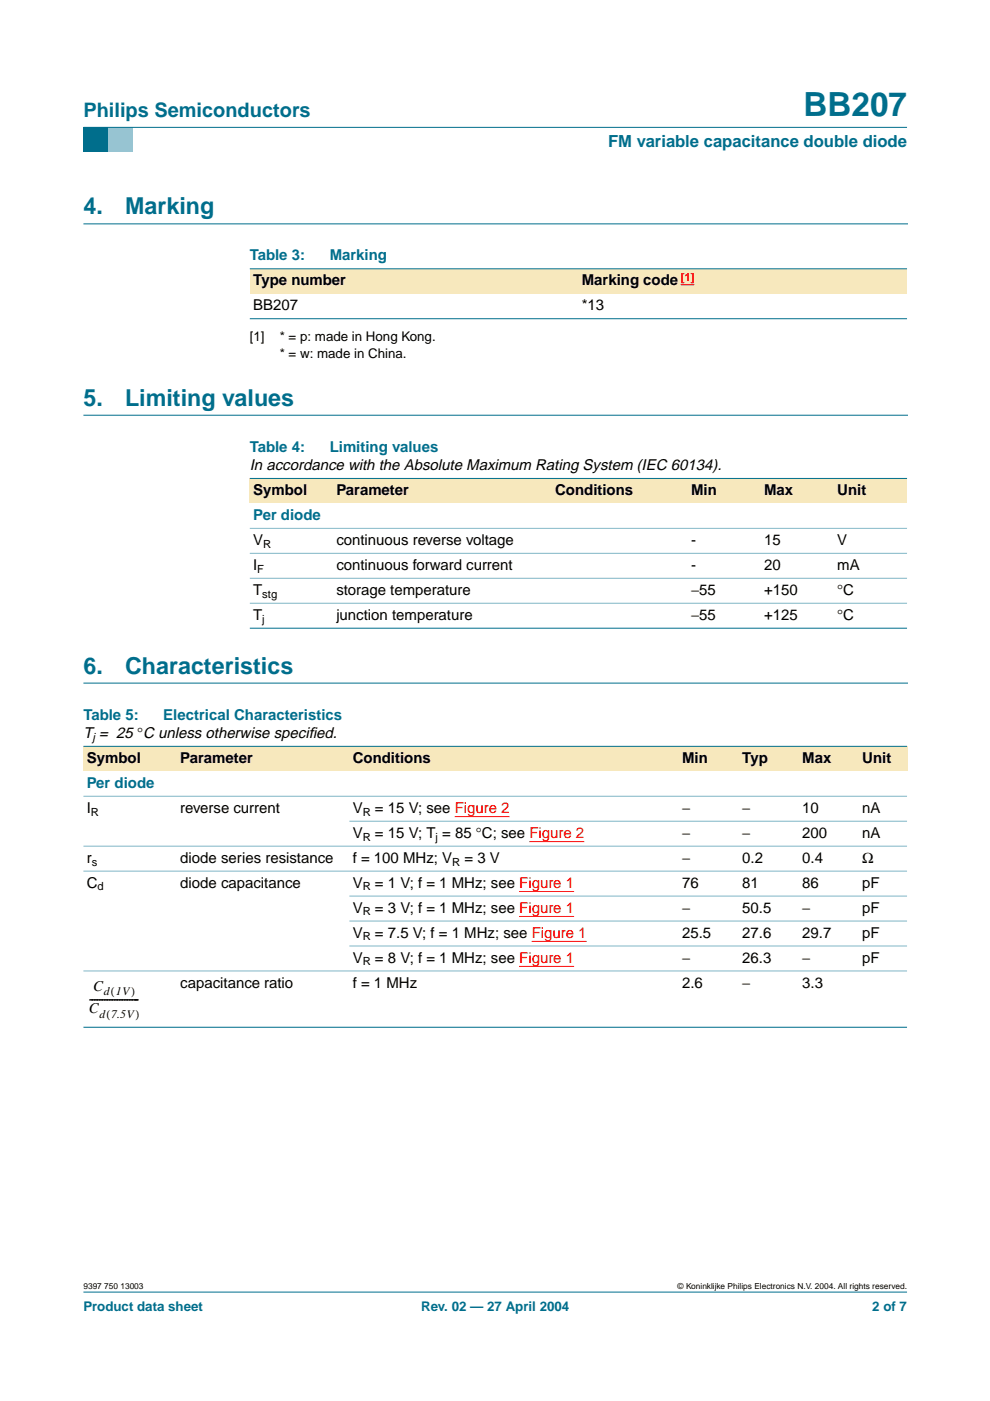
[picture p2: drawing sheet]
<svg xmlns="http://www.w3.org/2000/svg" width="210mm" height="297mm" viewBox="0 0 210 297" stroke-linecap="round" stroke-linejoin="round" font-family="sans-serif">
<defs><g id="words">
<text font-size="7.1" fill="#006e8c" x="170.4" y="24.7">BB207</text>
<g font-size="4.9" fill="#006e8c">
<text x="17.7" y="45.5">4.</text>
<text x="26.5" y="45.5">Marking</text>
<text x="17.7" y="86">5.</text>
<text x="26.5" y="86">Limiting values</text>
<text x="17.7" y="142.8">6.</text>
<text x="26.5" y="142.8">Characteristics</text>
</g>
<text font-size="4.2" fill="#006e8c" x="17.7" y="24.9">Philips Semiconductors</text>
<text font-size="3.5" fill="#006e8c" x="128.9" y="31.1">FM variable capacitance double diode</text>
<g font-size="3.2" fill="#006e8c">
<text x="53" y="55.2">Table 3:</text>
<text x="69.9" y="55.2">Marking</text>
<text x="53" y="95.8">Table 4:</text>
<text x="69.9" y="95.8">Limiting values</text>
<text x="53.7" y="110.3">Per diode</text>
<text x="17.7" y="152.6">Table 5:</text>
<text x="34.6" y="152.6">Electrical Characteristics</text>
<text x="18.4" y="167.1">Per diode</text>
</g>
<g font-size="3.2">
<text x="53.7" y="60.5">Type number</text>
<text x="53.7" y="65.8">BB207</text>
<text x="123.3" y="60.5">Marking code</text>
<text x="123.3" y="65.8">*13</text>
<text x="53" y="99.7">In accordance with the Absolute Maximum Rating System (IEC 60134).</text>
<text x="53.7" y="105">Symbol</text>
<text x="71.3" y="105">Parameter</text>
<text x="117.7" y="105">Conditions</text>
<text x="146.5" y="105">Min</text>
<text x="162" y="105">Max</text>
<text x="177.5" y="105">Unit</text>
<text x="53.7" y="115.6">V</text>
<text x="71.3" y="115.6">continuous reverse voltage</text>
<text x="146.5" y="115.6">-</text>
<text x="162" y="115.6">15</text>
<text x="177.5" y="115.6">V</text>
<text x="53.7" y="120.8">I</text>
<text x="71.3" y="120.8">continuous forward current</text>
<text x="146.5" y="120.8">-</text>
<text x="162" y="120.8">20</text>
<text x="177.5" y="120.8">mA</text>
<text x="53.7" y="126.1">T</text>
<text x="53.7" y="131.4">T</text>
<text x="71.3" y="126.1">storage temperature</text>
<text x="71.3" y="131.4">junction temperature</text>
<text x="146.5" y="126.1">−55</text>
<text x="146.5" y="131.4">−55</text>
<text x="162" y="126.1">+150</text>
<text x="162" y="131.4">+125</text>
<text x="177.5" y="126.1">°C</text>
<text x="177.5" y="131.4">°C</text>
<text x="17.7" y="156.5">T = 25 °C unless otherwise specif</text>
<text x="18.4" y="161.8">Symbol</text>
<text x="38.2" y="161.8">Parameter</text>
<text x="65.5" y="156.5">ied.</text>
<text x="74.8" y="161.8">Conditions</text>
<text x="144.6" y="161.8">Min</text>
<text x="157.4" y="161.8">Typ</text>
<text x="170.1" y="161.8">Max</text>
<text x="182.8" y="161.8">Unit</text>
<text x="18.4" y="172.3">I</text>
<text x="38.2" y="172.3">reverse current</text>
<text x="74.8" y="172.3">V</text>
<text x="79.5" y="172.3">= 15 V; see Figure 2</text>
<text x="144.6" y="172.3">−</text>
<text x="157.4" y="172.3">−</text>
<text x="170.1" y="172.3">10</text>
<text x="182.8" y="172.3">nA</text>
<text x="74.8" y="177.6">V</text>
<text x="79.5" y="177.6">= 15 V; T = 85 °C; see Figure 2</text>
<text x="144.6" y="177.6">−</text>
<text x="157.4" y="177.6">−</text>
<text x="170.1" y="177.6">200</text>
<text x="182.8" y="177.6">nA</text>
<text x="18.4" y="182.9">r</text>
<text x="38.2" y="182.9">diode series resistance</text>
<text x="74.8" y="182.9">f = 100 MHz; V</text>
<text x="98.5" y="182.9">= 3 V</text>
<text x="144.6" y="182.9">−</text>
<text x="157.4" y="182.9">0.2</text>
<text x="170.1" y="182.9">0.4</text>
<text x="182.8" y="182.9">Ω</text>
<text x="18.4" y="188.2">C</text>
<text x="38.2" y="188.2">diode capacitance</text>
<text x="74.8" y="188.2">V</text>
<text x="79.5" y="188.2">= 1 V; f = 1 MHz; see Figure 1</text>
<text x="144.6" y="188.2">76</text>
<text x="157.4" y="188.2">81</text>
<text x="170.1" y="188.2">86</text>
<text x="182.8" y="188.2">pF</text>
<text x="74.8" y="193.5">V</text>
<text x="79.5" y="193.5">= 3 V; f = 1 MHz; see Figure 1</text>
<text x="144.6" y="193.5">−</text>
<text x="157.4" y="193.5">50.5</text>
<text x="170.1" y="193.5">−</text>
<text x="182.8" y="193.5">pF</text>
<text x="74.8" y="198.8">V</text>
<text x="79.5" y="198.8">= 7.5 V; f = 1 MHz; see Figure 1</text>
<text x="144.6" y="198.8">25.5</text>
<text x="157.4" y="198.8">27.6</text>
<text x="170.1" y="198.8">29.7</text>
<text x="182.8" y="198.8">pF</text>
<text x="38.2" y="209.4">capacitance ratio</text>
<text x="74.8" y="204.1">V</text>
<text x="74.8" y="209.4">f = 1 MHz</text>
<text x="79.5" y="204.1">= 8 V; f = 1 MHz; see Figure 1</text>
<text x="144.6" y="204.1">−</text>
<text x="144.6" y="209.4">2.6</text>
<text x="157.4" y="204.1">26.3</text>
<text x="157.4" y="209.4">−</text>
<text x="170.1" y="204.1">−</text>
<text x="170.1" y="209.4">3.3</text>
<text x="182.8" y="204.1">pF</text>
<text x="18.8" y="214.7">C</text>
<text x="18.8" y="212.8">-------------------</text>
<text x="19.7" y="210">C</text>
</g>
<g font-size="2.8">
<text x="53" y="72.3">[1]</text>
<text x="59.3" y="72.3">* = p: made in Hong Kong.</text>
<text x="59.3" y="75.8">* = w: made in China.</text>
</g>
<g font-size="2.8" fill="#006e8c">
<text x="17.7" y="278">Product data sheet</text>
<text x="89.3" y="278">Rev. 02 — 27 April 2004</text>
<text x="184.9" y="278">2 of 7</text>
</g>
<g font-size="2.5">
<text x="21.1" y="215.8">d 7.5V)</text>
<text x="22" y="211">d 1V)</text>
<text x="22.6" y="215.8">(</text>
<text x="23.5" y="211">(</text>
</g>
<text font-size="2.4" fill="#f00" x="144.3" y="59.6">[1]</text>
<g font-size="2.4">
<text x="55.8" y="116.1">R</text>
<text x="54.6" y="121.4">F</text>
<text x="55.6" y="126.7">stg</text>
<text x="55.6" y="132">j</text>
<text x="19.6" y="157">j</text>
<text x="19.3" y="172.9">R</text>
<text x="76.9" y="172.9">R</text>
<text x="76.9" y="178.2">R</text>
<text x="92.3" y="178.2">j</text>
<text x="19.4" y="183.5">s</text>
<text x="95.9" y="183.5">R</text>
<text x="20.7" y="188.8">d</text>
<text x="76.9" y="188.8">R</text>
<text x="76.9" y="194.1">R</text>
<text x="76.9" y="199.4">R</text>
<text x="76.9" y="204.7">R</text>
</g>
<g font-size="1.8">
<text x="17.7" y="273.4">9397 750 13003</text>
<text x="143.7" y="273.4">© Koninklijke Philips Electronics N.V. 2004. All rights reserved.</text>
</g>
</g></defs>
<path d="M17.7 273.9h174.6z" fill="#006e8c" stroke="#006e8c" stroke-width=".21"/>
<path d="M17.7 27h5.3v5.3h-5.3z" fill-rule="evenodd" fill="#006e8c"/>
<path d="M23 27h5.3v5.3h-5.3z" fill-rule="evenodd" fill="#96c4d6"/>
<path d="M17.7 27h174.6z" fill="#006e8c" stroke="#006e8c" stroke-width=".21"/>
<path d="M17.7 47.5h174.7M17.7 88h174.7M17.7 144.8h174.7" fill="none" stroke="#006e8c" stroke-width=".21"/>
<g fill="#f7e8bd">
<path d="M53 57h69.6v5.3h-69.6z" fill-rule="evenodd"/>
<path d="M122.6 57h69.7v5.3h-69.7z" fill-rule="evenodd"/>
</g>
<path d="M144.3 60.4h2.9z" fill="#f00" stroke="#f00" stroke-width=".21"/>
<g fill="#006e8c" stroke="#006e8c" stroke-width=".21">
<path d="M53 57h139.3z"/>
<path d="M53 67.6h139.3z"/>
</g>
<g fill="#f7e8bd">
<path d="M53 101.4h17.6v5.3h-17.6z" fill-rule="evenodd"/>
<path d="M70.6 101.4h46.4v5.3h-46.4z" fill-rule="evenodd"/>
<path d="M117 101.4h22.9v5.3h-22.9z" fill-rule="evenodd"/>
<path d="M139.9 101.4h5.9v5.3h-5.9z" fill-rule="evenodd"/>
<path d="M145.8 101.4h15.5v5.3h-15.5z" fill-rule="evenodd"/>
<path d="M161.3 101.4h15.5v5.3h-15.5z" fill-rule="evenodd"/>
<path d="M176.8 101.4h15.5v5.3h-15.5z" fill-rule="evenodd"/>
</g>
<g fill="#006e8c" stroke="#006e8c" stroke-width=".21">
<path d="M53 101.4h139.3z"/>
<path d="M53 133.2h139.3z"/>
</g>
<g fill="#80b6c6" stroke="#80b6c6" stroke-width=".21">
<path d="M53 112h139.3z"/>
<path d="M53 117.3h139.3z"/>
<path d="M53 122.6h139.3z"/>
<path d="M53 127.9h139.3z"/>
</g>
<g fill="#f7e8bd">
<path d="M17.7 158.2h19.8v5.3h-19.8z" fill-rule="evenodd"/>
<path d="M37.5 158.2h36.6v5.3h-36.6z" fill-rule="evenodd"/>
<path d="M74.1 158.2h63.6v5.3h-63.6z" fill-rule="evenodd"/>
<path d="M137.7 158.2h6.2v5.3h-6.2z" fill-rule="evenodd"/>
<path d="M143.9 158.2h12.8v5.3h-12.8z" fill-rule="evenodd"/>
<path d="M156.7 158.2h12.7v5.3h-12.7z" fill-rule="evenodd"/>
<path d="M169.4 158.2h12.7v5.3h-12.7z" fill-rule="evenodd"/>
<path d="M182.1 158.2h10.2v5.3h-10.2z" fill-rule="evenodd"/>
</g>
<path d="M96.4 173.1h11.7M112.2 178.4h11.7M110.1 189h11.6M110.1 194.3h11.6M112.7 199.6h11.7M110.1 204.9h11.6" fill="none" stroke="#f00" stroke-width=".21"/>
<g fill="#006e8c" stroke="#006e8c" stroke-width=".21">
<path d="M17.7 158.2h174.6z"/>
<path d="M17.7 217.8h174.6z"/>
</g>
<g fill="#80b6c6" stroke="#80b6c6" stroke-width=".21">
<path d="M17.7 168.8h174.6z"/>
<path d="M74.1 174.1h118.2z"/>
<path d="M17.7 179.4h174.6z"/>
<path d="M17.7 184.7h174.6z"/>
<path d="M74.1 190h118.2z"/>
<path d="M74.1 195.3h118.2z"/>
<path d="M74.1 200.6h118.2z"/>
<path d="M17.7 205.9h174.6z"/>
</g>
<use href="#words"/>
</svg>
